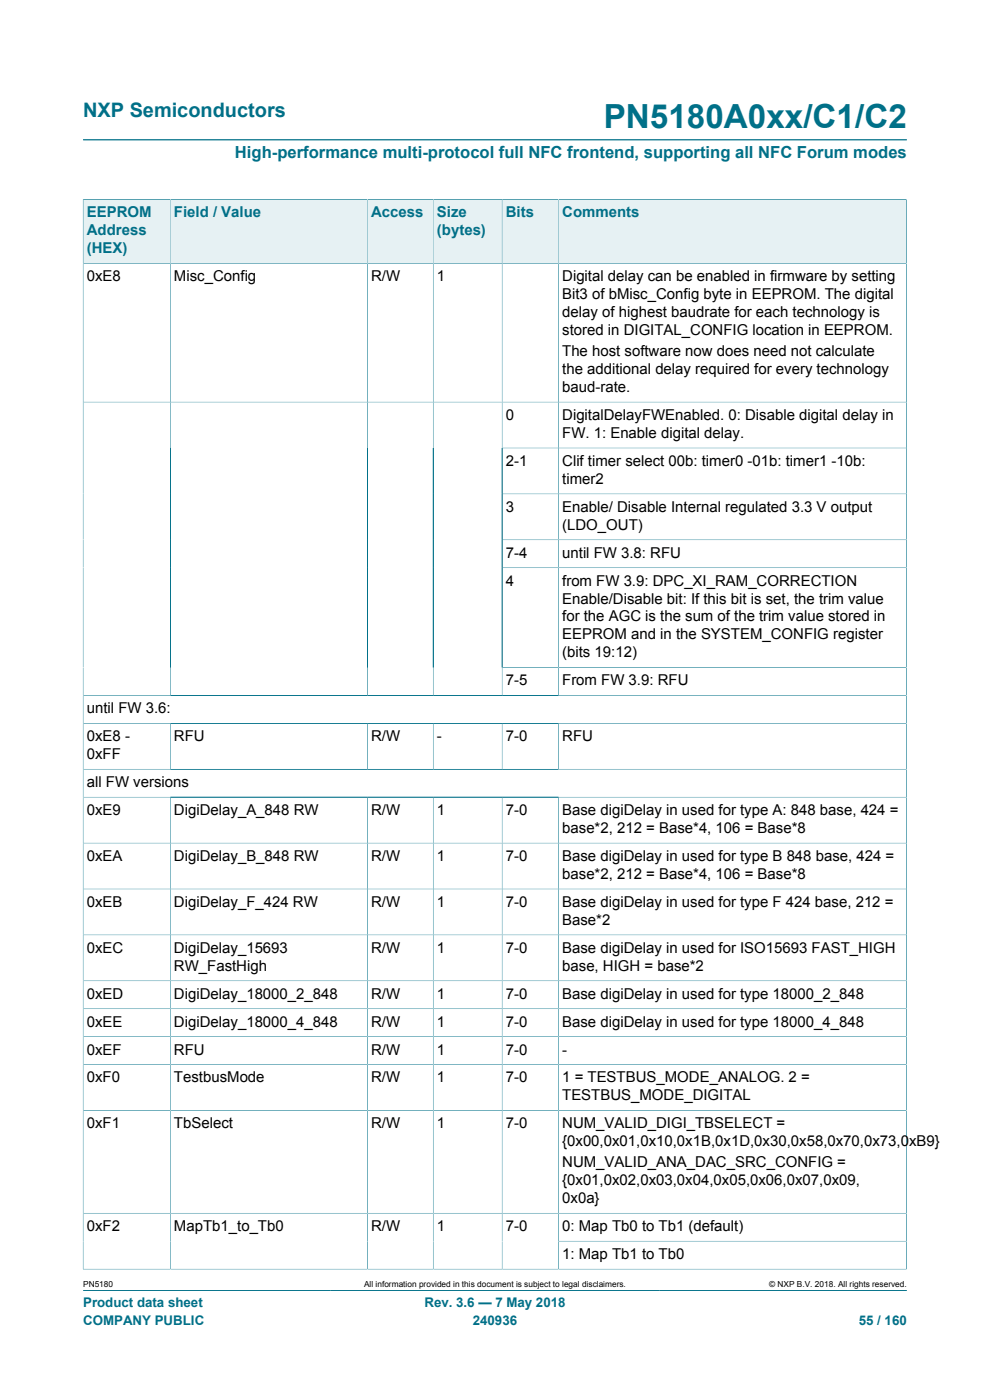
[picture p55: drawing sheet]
<svg xmlns="http://www.w3.org/2000/svg" width="210mm" height="297mm" viewBox="0 0 210 297" stroke-linecap="round" stroke-linejoin="round" font-family="sans-serif">
<defs><g id="words">
<text font-size="7.1" fill="#007088" x="128.1" y="27.2">PN5180A0xx/C1/C2</text>
<text font-size="4.2" fill="#007088" x="17.6" y="24.8">NXP Semiconductors</text>
<text font-size="3.5" fill="#007088" x="49.8" y="33.5">High-performance multi-protocol full NFC frontend, supporting all NFC Forum modes</text>
<g font-size="3.2" fill="#007088">
<text x="18.4" y="46.1">EEPROM</text>
<text x="36.9" y="46.1">Field / Value</text>
<text x="78.7" y="46.1">Access</text>
<text x="92.7" y="46.1">Size</text>
<text x="107.3" y="46.1">Bits</text>
<text x="119.3" y="46.1">Comments</text>
<text x="18.4" y="49.9">Address</text>
<text x="18.4" y="53.7">(HEX)</text>
<text x="92.7" y="49.9">(bytes)</text>
</g>
<g font-size="3.2">
<text x="18.4" y="59.7">0xE8</text>
<text x="36.9" y="59.7">Misc_Config</text>
<text x="78.7" y="59.7">R/W</text>
<text x="92.7" y="59.7">1</text>
<text x="119.3" y="59.7">Digital delay can be enabled in firmware by setting</text>
<text x="119.3" y="63.5">Bit3 of bMisc_Config byte in EEPROM. The digital</text>
<text x="119.3" y="67.3">delay of highest baudrate for each technology is</text>
<text x="119.3" y="71.1">stored in DIGITAL_CONFIG location in EEPROM.</text>
<text x="119.3" y="75.5">The host software now does need not calculate</text>
<text x="119.3" y="79.4">the additional delay required for every technology</text>
<text x="119.3" y="83.2">baud-rate.</text>
<text x="107.3" y="89.1">0</text>
<text x="119.3" y="89.1">DigitalDelayFWEnabled. 0: Disable digital delay in</text>
<text x="119.3" y="92.9">FW. 1: Enable digital delay.</text>
<text x="107.3" y="98.8">2-1</text>
<text x="119.3" y="98.8">Clif timer select 00b: timer0 -01b: timer1 -10b:</text>
<text x="119.3" y="102.6">timer2</text>
<text x="107.3" y="108.6">3</text>
<text x="119.3" y="108.6">Enable/ Disable Internal regulated 3.3 V output</text>
<text x="119.3" y="112.4">(LDO_OUT)</text>
<text x="107.3" y="118.3">7-4</text>
<text x="119.3" y="118.3">until FW 3.8: RFU</text>
<text x="107.3" y="124.2">4</text>
<text x="119.3" y="124.2">from FW 3.9: DPC_XI_RAM_CORRECTION</text>
<text x="119.3" y="128">Enable/Disable bit: If this bit is set, the trim value</text>
<text x="119.3" y="131.8">for the AGC is the sum of the trim value stored in</text>
<text x="119.3" y="135.7">EEPROM and in the SYSTEM_CONFIG register</text>
<text x="119.3" y="139.5">(bits 19:12)</text>
<text x="107.3" y="145.4">7-5</text>
<text x="119.3" y="145.4">From FW 3.9: RFU</text>
<text x="18.4" y="151.3">until FW 3.6:</text>
<text x="18.4" y="157.2">0xE8 -</text>
<text x="18.4" y="161.1">0xFF</text>
<text x="36.9" y="157.2">RFU</text>
<text x="78.7" y="157.2">R/W</text>
<text x="92.7" y="157.2">-</text>
<text x="107.3" y="157.2">7-0</text>
<text x="119.3" y="157.2">RFU</text>
<text x="18.4" y="167">all FW versions</text>
<text x="18.4" y="172.9">0xE9</text>
<text x="36.9" y="172.9">DigiDelay_A_848 RW</text>
<text x="78.7" y="172.9">R/W</text>
<text x="92.7" y="172.9">1</text>
<text x="107.3" y="172.9">7-0</text>
<text x="119.3" y="172.9">Base digiDelay in used for type A: 848 base, 424 =</text>
<text x="119.3" y="176.7">base*2, 212 = Base*4, 106 = Base*8</text>
<text x="18.4" y="182.6">0xEA</text>
<text x="36.9" y="182.6">DigiDelay_B_848 RW</text>
<text x="78.7" y="182.6">R/W</text>
<text x="92.7" y="182.6">1</text>
<text x="107.3" y="182.6">7-0</text>
<text x="119.3" y="182.6">Base digiDelay in used for type B 848 base, 424 =</text>
<text x="119.3" y="186.5">base*2, 212 = Base*4, 106 = Base*8</text>
<text x="18.4" y="192.4">0xEB</text>
<text x="36.9" y="192.4">DigiDelay_F_424 RW</text>
<text x="78.7" y="192.4">R/W</text>
<text x="92.7" y="192.4">1</text>
<text x="107.3" y="192.4">7-0</text>
<text x="119.3" y="192.4">Base digiDelay in used for type F 424 base, 212 =</text>
<text x="119.3" y="196.2">Base*2</text>
<text x="18.4" y="202.1">0xEC</text>
<text x="36.9" y="202.1">DigiDelay_15693</text>
<text x="78.7" y="202.1">R/W</text>
<text x="92.7" y="202.1">1</text>
<text x="107.3" y="202.1">7-0</text>
<text x="119.3" y="202.1">Base digiDelay in used for ISO15693 FAST_HIGH</text>
<text x="36.9" y="205.9">RW_FastHigh</text>
<text x="119.3" y="205.9">base, HIGH = base*2</text>
<text x="18.4" y="211.9">0xED</text>
<text x="36.9" y="211.9">DigiDelay_18000_2_848</text>
<text x="78.7" y="211.9">R/W</text>
<text x="92.7" y="211.9">1</text>
<text x="107.3" y="211.9">7-0</text>
<text x="119.3" y="211.9">Base digiDelay in used for type 18000_2_848</text>
<text x="18.4" y="217.8">0xEE</text>
<text x="36.9" y="217.8">DigiDelay_18000_4_848</text>
<text x="78.7" y="217.8">R/W</text>
<text x="92.7" y="217.8">1</text>
<text x="107.3" y="217.8">7-0</text>
<text x="119.3" y="217.8">Base digiDelay in used for type 18000_4_848</text>
<text x="18.4" y="223.7">0xEF</text>
<text x="36.9" y="223.7">RFU</text>
<text x="78.7" y="223.7">R/W</text>
<text x="92.7" y="223.7">1</text>
<text x="107.3" y="223.7">7-0</text>
<text x="119.3" y="223.7">-</text>
<text x="18.4" y="229.6">0xF0</text>
<text x="36.9" y="229.6">TestbusMode</text>
<text x="78.7" y="229.6">R/W</text>
<text x="92.7" y="229.6">1</text>
<text x="107.3" y="229.6">7-0</text>
<text x="119.3" y="229.6">1 = TESTBUS_MODE_ANALOG. 2 =</text>
<text x="119.3" y="233.4">TESTBUS_MODE_DIGITAL</text>
<text x="18.4" y="239.4">0xF1</text>
<text x="36.9" y="239.4">TbSelect</text>
<text x="78.7" y="239.4">R/W</text>
<text x="92.7" y="239.4">1</text>
<text x="107.3" y="239.4">7-0</text>
<text x="119.3" y="239.4">NUM_VALID_DIGI_TBSELECT =</text>
<text x="119.3" y="243.2">{0x00,0x01,0x10,0x1B,0x1D,0x30,0x58,0x70,0x73,0xB9}</text>
<text x="119.3" y="247.6">NUM_VALID_ANA_DAC_SRC_CONFIG =</text>
<text x="119.3" y="251.4">{0x01,0x02,0x03,0x04,0x05,0x06,0x07,0x09,</text>
<text x="119.3" y="255.2">0x0a}</text>
<text x="18.4" y="261.2">0xF2</text>
<text x="36.9" y="261.2">MapTb1_to_Tb0</text>
<text x="78.7" y="261.2">R/W</text>
<text x="92.7" y="261.2">1</text>
<text x="107.3" y="261.2">7-0</text>
<text x="119.3" y="261.2">0: Map Tb0 to Tb1 (default)</text>
<text x="119.3" y="267.1">1: Map Tb1 to Tb0</text>
</g>
<g font-size="2.8" fill="#007088">
<text x="17.6" y="277.3">Product data sheet</text>
<text x="17.6" y="281">COMPANY PUBLIC</text>
<text x="90" y="277.3">Rev. 3.6 — 7 May 2018</text>
<text x="100.3" y="281">240936</text>
<text x="182.2" y="281">55 / 160</text>
</g>
<g font-size="1.8">
<text x="17.6" y="273.1">PN5180</text>
<text x="77.2" y="273.1">All information provided in this document is subject to legal disclaimers.</text>
<text x="163.2" y="273.1">© NXP B.V. 2018. All rights reserved.</text>
</g>
</g></defs>
<path d="M17.6 29.7h174.8M17.6 273.8h174.8" fill="none" stroke="#007088" stroke-width=".21"/>
<path d="M17.7 42.4h18.4v13.4h-18.4z" fill="#e6f1f3"/>
<path d="M17.6 42.3v13.6h18.5v-13.6h-18.5" fill="none" stroke="#007088" stroke-width=".21"/>
<path d="M36.2 42.4h41.7v13.4h-41.7z" fill="#e6f1f3"/>
<path d="M36.1 42.3h41.9v13.6h-41.9z" fill="none" stroke="#007088" stroke-width=".21"/>
<path d="M78 42.4h13.8v13.4h-13.8z" fill="#e6f1f3"/>
<path d="M78 42.3h13.9v13.6h-13.9z" fill="none" stroke="#007088" stroke-width=".21"/>
<path d="M92 42.4h14.4v13.4h-14.4z" fill="#e6f1f3"/>
<path d="M91.9 42.3h14.6v13.6h-14.6z" fill="none" stroke="#007088" stroke-width=".21"/>
<path d="M106.6 42.4h11.8v13.4h-11.8z" fill="#e6f1f3"/>
<path d="M106.5 42.3h12v13.6h-12z" fill="none" stroke="#007088" stroke-width=".21"/>
<path d="M118.6 42.4h73.6v13.4h-73.6z" fill="#e6f1f3"/>
<g fill="none" stroke="#007088" stroke-width=".21">
<path d="M36.1 55.9v91.6M78 55.9v91.6M91.9 55.9v91.6M106.5 55.9v91.6M192.3 42.3v227M192.3 55.9h-174.7v213.4M192.3 42.3h-73.8v105.2M17.6 85.3h174.7M106.5 95h85.8M106.5 104.8h85.8M106.5 114.5h85.8M106.5 120.4h85.8"/>
<path d="M17.6 147.5h174.7M17.6 153.5h174.7M36.1 153.5v9.7M78 153.5v9.7M91.9 153.5v9.7M106.5 153.5v9.7M106.5 141.6h85.8M118.5 153.5v9.7M17.6 163.2h174.7M17.6 169.1h174.7M17.6 178.9h174.7M36.1 169.1v100.1"/>
<path d="M78 169.1v100.1M91.9 169.1v100.1M106.5 169.1v100.1M118.5 169.1v100.1M17.6 188.6h174.7M17.6 198.3h174.7M17.6 208.1h174.7M17.6 214h174.7M17.6 219.9h174.7M17.6 225.8h174.7M17.6 235.6h174.7M17.6 257.4h174.7"/>
<path d="M118.5 263.3h73.8M192.3 269.2h-174.7"/>
</g>
<use href="#words"/>
</svg>
